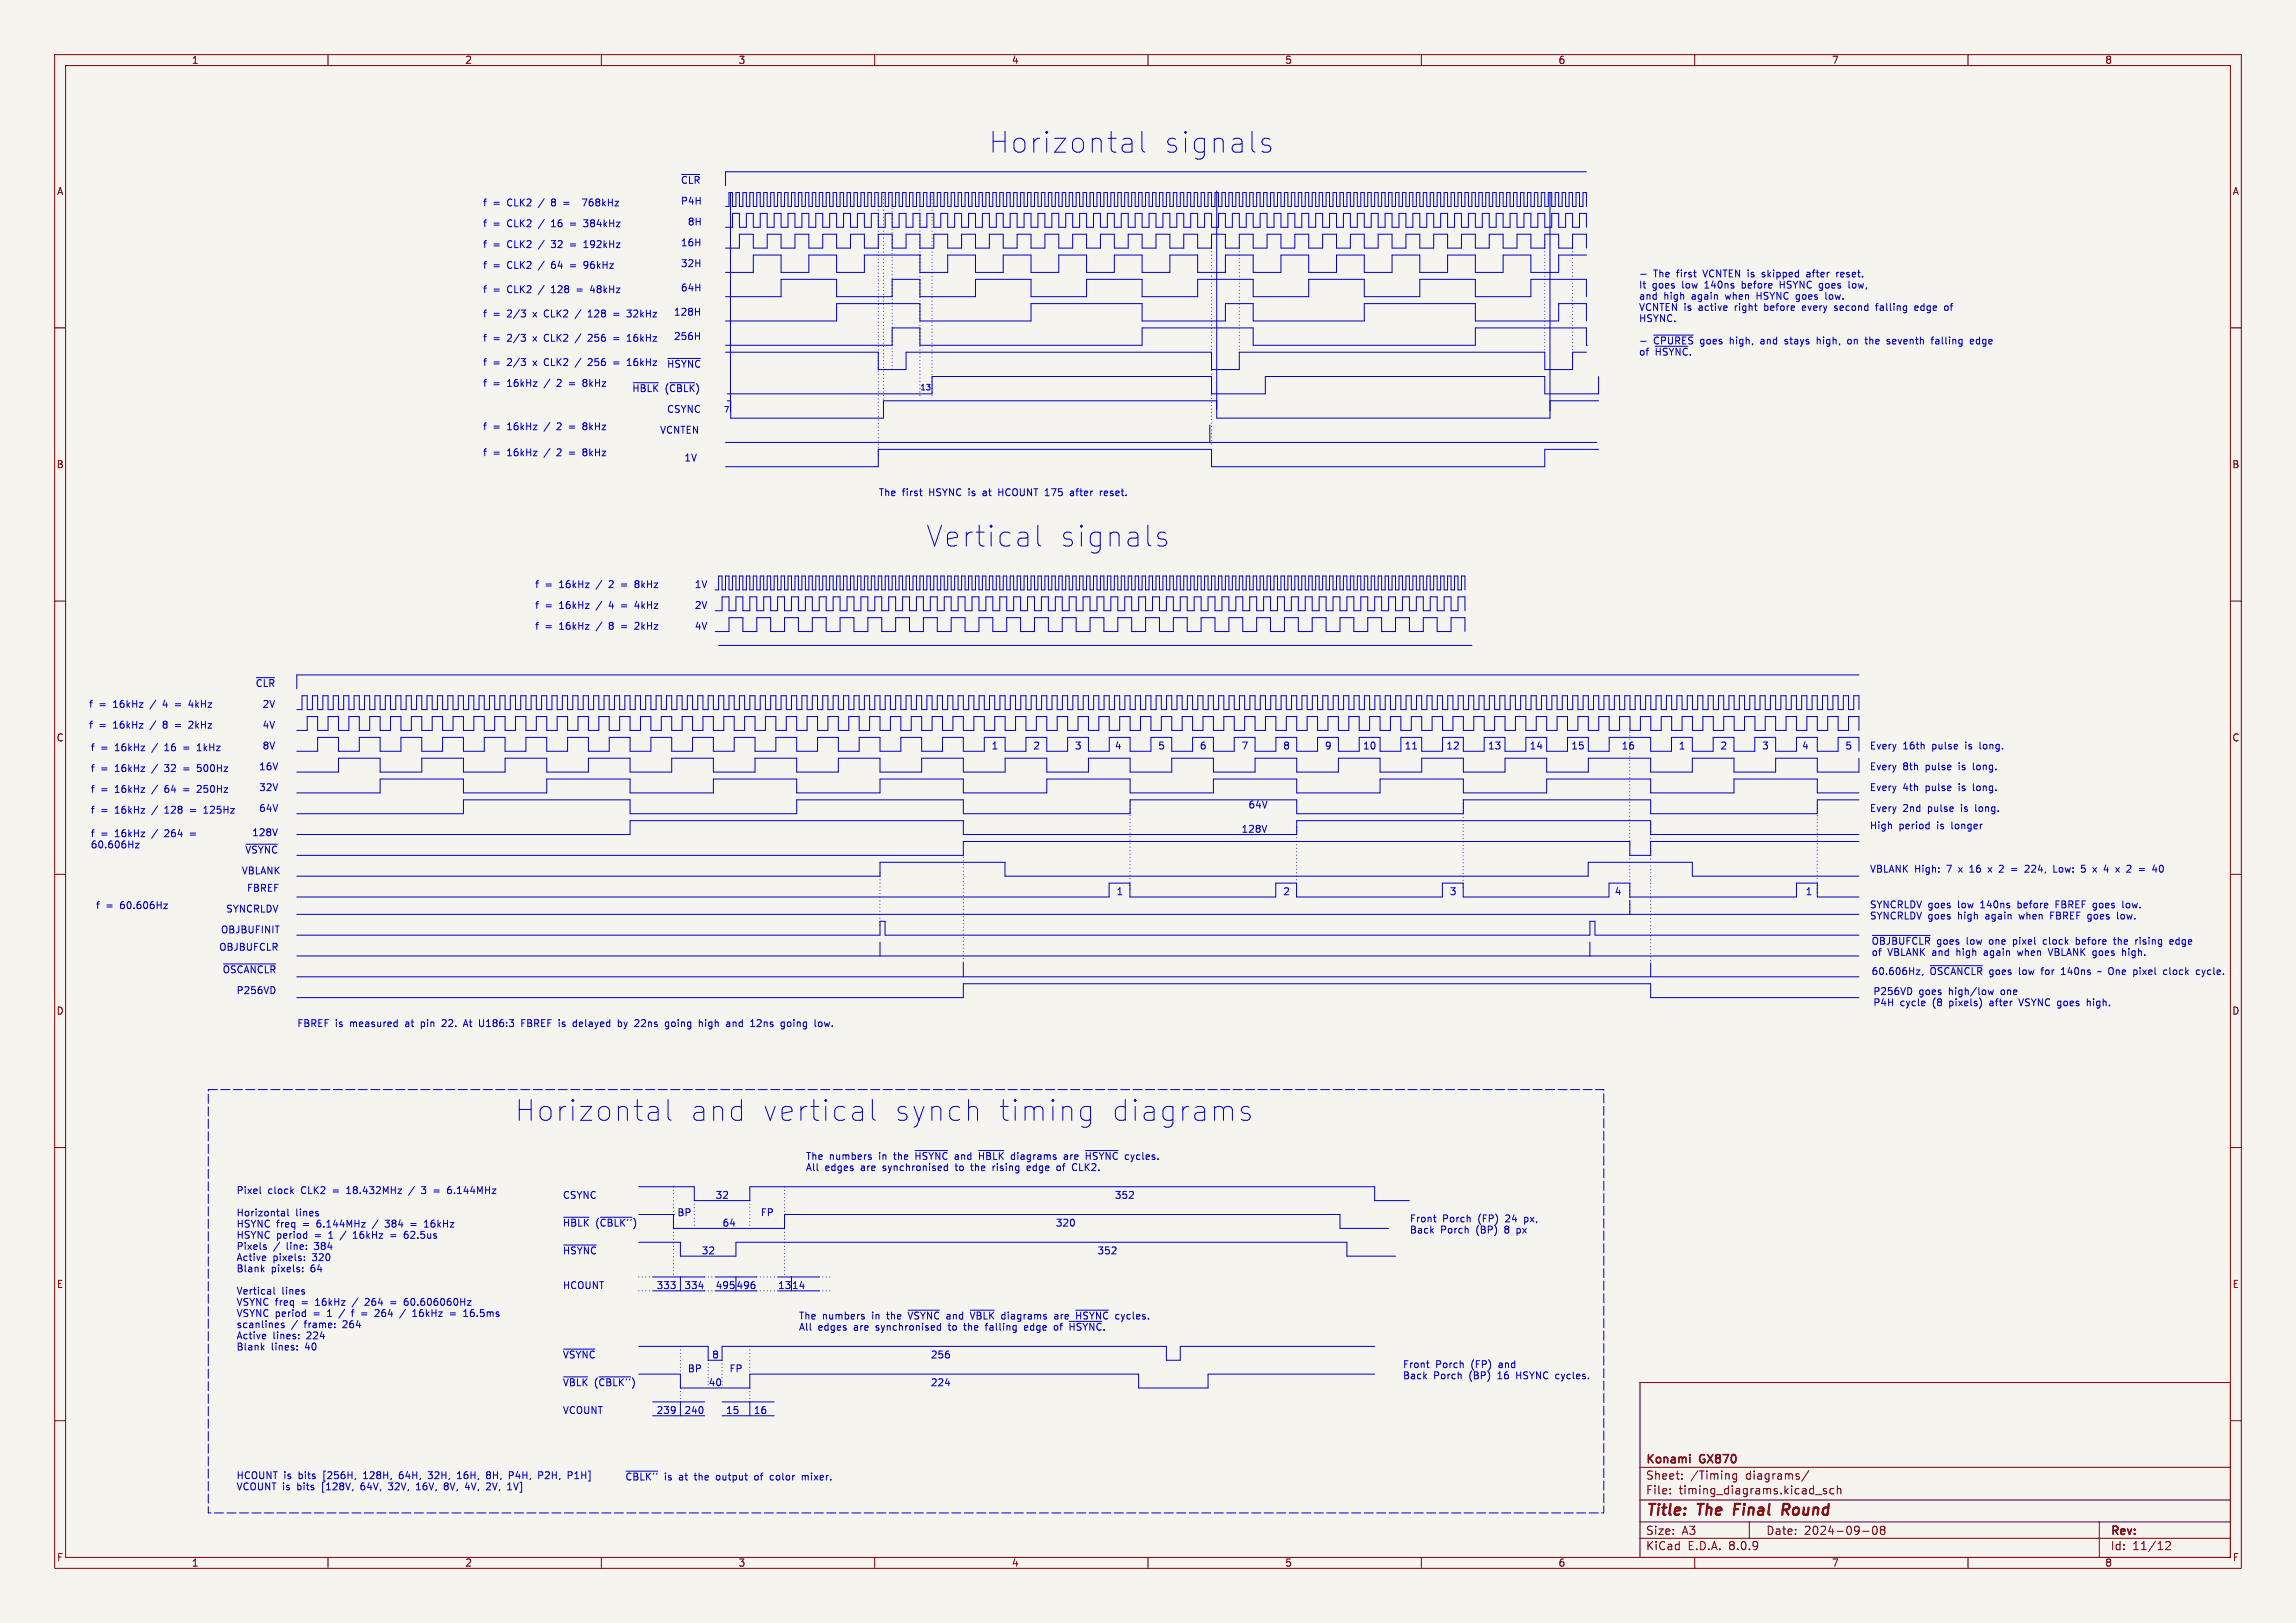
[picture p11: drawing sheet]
<svg xmlns="http://www.w3.org/2000/svg" width="420mm" height="297mm" viewBox="0 0 420 297" stroke-linecap="round" stroke-linejoin="round" font-family="sans-serif">
<defs><g id="words">
<g font-size="5.3" fill="#0000c2">
<text x="180.7" y="28.3">Horizontal</text>
<text x="212.5" y="28.3">signals</text>
<text x="169.2" y="100.4">Vertical</text>
<text x="193.4" y="100.4">signals</text>
<text x="94" y="205.5">Horizontal</text>
<text x="125.8" y="205.5">and</text>
<text x="138.7" y="205.5">vertical</text>
<text x="162.6" y="205.5">synch</text>
<text x="181.3" y="205.5">timing</text>
<text x="201.7" y="205.5">diagrams</text>
</g>
<g font-size="2.8" fill="#840000">
<text x="301" y="277.9">Title:</text>
<text x="310.6" y="277.9">The</text>
<text x="318" y="277.9">Final</text>
<text x="327.7" y="277.9">Round</text>
</g>
<g font-size="2.1" fill="#840000">
<text x="301" y="268.2">Konami</text>
<text x="311" y="268.2">GX870</text>
<text x="301" y="273.7">File:</text>
<text x="301" y="271">Sheet:</text>
<text x="307.1" y="273.7">timing_diagrams.kicad_sch</text>
<text x="309.2" y="271">/Timing</text>
<text x="319.4" y="271">diagrams/</text>
<text x="301" y="281.1">Size:</text>
<text x="307.6" y="281.1">A3</text>
<text x="323" y="281.1">Date:</text>
<text x="330" y="281.1">2024-09-08</text>
<text x="386" y="281.3">Rev:</text>
<text x="301" y="283.9">KiCad</text>
<text x="308.7" y="283.9">E.D.A.</text>
<text x="316.3" y="283.9">8.0.9</text>
<text x="386" y="283.9">Id:</text>
<text x="390.1" y="283.9">11/12</text>
</g>
<g font-size="1.8" fill="#840000">
<text x="35" y="11.9">1</text>
<text x="85" y="11.9">2</text>
<text x="135" y="11.9">3</text>
<text x="185" y="11.9">4</text>
<text x="235" y="11.9">5</text>
<text x="285" y="11.9">6</text>
<text x="335" y="11.9">7</text>
<text x="385" y="11.9">8</text>
<text x="10.3" y="35.9">A</text>
<text x="408.3" y="35.9">A</text>
<text x="10.3" y="85.9">B</text>
<text x="408.2" y="85.9">B</text>
<text x="10.3" y="135.9">C</text>
<text x="408.2" y="135.9">C</text>
<text x="10.3" y="185.9">D</text>
<text x="408.2" y="185.9">D</text>
<text x="10.3" y="235.9">E</text>
<text x="408.3" y="235.9">E</text>
<text x="10.3" y="285.9">F</text>
<text x="35" y="286.9">1</text>
<text x="85" y="286.9">2</text>
<text x="135" y="286.9">3</text>
<text x="185" y="286.9">4</text>
<text x="235" y="286.9">5</text>
<text x="285" y="286.9">6</text>
<text x="335" y="286.9">7</text>
<text x="385" y="286.9">8</text>
<text x="408.3" y="285.9">F</text>
</g>
<g font-size="1.8" fill="#0000c2">
<text x="124.5" y="33.7">~{CLR}</text>
<text x="88.3" y="37.9">f</text>
<text x="88.3" y="41.7">f</text>
<text x="90.2" y="37.9">=</text>
<text x="90.2" y="41.7">=</text>
<text x="92.9" y="37.9">CLK2</text>
<text x="92.9" y="41.7">CLK2</text>
<text x="98.9" y="37.9">/</text>
<text x="98.9" y="41.7">/</text>
<text x="101.4" y="37.9">8</text>
<text x="101.4" y="41.7">16</text>
<text x="107.6" y="37.9">768kHz</text>
<text x="107.7" y="41.7">384kHz</text>
<text x="124.5" y="37.5">P4H</text>
<text x="125.7" y="41.3">8H</text>
<text x="88.3" y="45.5">f</text>
<text x="90.2" y="45.5">=</text>
<text x="92.9" y="45.5">CLK2</text>
<text x="98.9" y="45.5">/</text>
<text x="101.4" y="45.5">32</text>
<text x="107.7" y="45.5">192kHz</text>
<text x="124.5" y="45.2">16H</text>
<text x="88.3" y="53.7">f</text>
<text x="88.3" y="49.3">f</text>
<text x="90.2" y="53.7">=</text>
<text x="90.2" y="49.3">=</text>
<text x="92.9" y="53.7">CLK2</text>
<text x="92.9" y="49.3">CLK2</text>
<text x="98.9" y="53.7">/</text>
<text x="98.9" y="49.3">/</text>
<text x="101.4" y="53.7">128</text>
<text x="101.4" y="49.3">64</text>
<text x="107.7" y="49.3">96kHz</text>
<text x="108.9" y="53.7">48kHz</text>
<text x="124.5" y="53.4">64H</text>
<text x="124.5" y="49">32H</text>
<text x="299.7" y="52.9">It</text>
<text x="302.2" y="52.9">goes</text>
<text x="302.5" y="50.8">The</text>
<text x="306.8" y="50.8">first</text>
<text x="307.8" y="52.9">low</text>
<text x="311.9" y="50.8">VCNTEN is</text>
<text x="312.1" y="52.9">140ns</text>
<text x="319.1" y="52.9">before</text>
<text x="323" y="50.8">skipped</text>
<text x="326.3" y="52.9">HSYNC goes</text>
<text x="331.4" y="50.8">after</text>
<text x="337" y="50.8">reset.</text>
<text x="339.2" y="52.9">low,</text>
<text x="88.3" y="58.2">f</text>
<text x="90.2" y="58.2">=</text>
<text x="92.9" y="58.2">2/3</text>
<text x="97.8" y="58.2">x</text>
<text x="100" y="58.2">CLK2</text>
<text x="108.5" y="58.2">128</text>
<text x="113.3" y="58.2">=</text>
<text x="116" y="58.2">32kHz</text>
<text x="123.2" y="57.9">128H</text>
<text x="299.7" y="54.9">and</text>
<text x="299.7" y="57">VCNTEN is</text>
<text x="299.7" y="59">HSYNC.</text>
<text x="304.3" y="54.9">high</text>
<text x="309.6" y="54.9">again</text>
<text x="310.8" y="57">active</text>
<text x="315.9" y="54.9">when</text>
<text x="317.6" y="57">right</text>
<text x="321.8" y="54.9">HSYNC goes</text>
<text x="323.2" y="57">before</text>
<text x="330.4" y="57">every</text>
<text x="334.8" y="54.9">low.</text>
<text x="336.4" y="57">second</text>
<text x="344.3" y="57">falling</text>
<text x="351.5" y="57">edge</text>
<text x="357.2" y="57">of</text>
<text x="88.3" y="62.6">f</text>
<text x="90.2" y="62.6">=</text>
<text x="92.9" y="62.6">2/3</text>
<text x="97.8" y="62.6">x</text>
<text x="100" y="62.6">CLK2</text>
<text x="108.5" y="62.6">256</text>
<text x="113.3" y="62.6">=</text>
<text x="116" y="62.6">16kHz</text>
<text x="123.2" y="62.3">256H</text>
<text x="299.7" y="65.2">of</text>
<text x="302.5" y="63.1">~{CPURES}</text>
<text x="302.8" y="65.2">~{HSYNC}.</text>
<text x="311.1" y="63.1">goes</text>
<text x="316.7" y="63.1">high,</text>
<text x="322.5" y="63.1">and</text>
<text x="327.2" y="63.1">stays</text>
<text x="333.2" y="63.1">high,</text>
<text x="339.1" y="63.1">on</text>
<text x="342.5" y="63.1">the</text>
<text x="346.7" y="63.1">seventh</text>
<text x="355" y="63.1">falling</text>
<text x="362.3" y="63.1">edge</text>
<text x="88.3" y="70.9">f</text>
<text x="88.3" y="67.1">f</text>
<text x="90.2" y="70.9">=</text>
<text x="90.2" y="67.1">=</text>
<text x="92.9" y="70.9">16kHz</text>
<text x="92.9" y="67.1">2/3</text>
<text x="97.8" y="67.1">x</text>
<text x="99.9" y="70.9">/</text>
<text x="100" y="67.1">CLK2</text>
<text x="102.4" y="70.9">2</text>
<text x="107.5" y="70.9">8kHz</text>
<text x="108.5" y="67.1">256</text>
<text x="113.3" y="67.1">=</text>
<text x="115.6" y="71.8">~{HBLK}(~{CBLK})</text>
<text x="116" y="67.1">16kHz ~{HSYNC}</text>
<text x="121.9" y="75.6">CSYNC</text>
<text x="88.3" y="78.8">f</text>
<text x="88.3" y="83.6">f</text>
<text x="90.2" y="78.8">=</text>
<text x="90.2" y="83.6">=</text>
<text x="92.9" y="78.8">16kHz</text>
<text x="92.9" y="83.6">16kHz</text>
<text x="99.9" y="78.8">/</text>
<text x="99.9" y="83.6">/</text>
<text x="102.4" y="78.8">2</text>
<text x="102.4" y="83.6">2</text>
<text x="107.5" y="78.8">8kHz</text>
<text x="107.5" y="83.6">8kHz</text>
<text x="120.6" y="79.4">VCNTEN</text>
<text x="125.1" y="84.5">1V</text>
<text x="160.7" y="90.9">The</text>
<text x="165" y="90.9">first</text>
<text x="170.1" y="90.9">HSYNC is</text>
<text x="180.3" y="90.9">at</text>
<text x="183.3" y="90.9">HCOUNT 175</text>
<text x="196.9" y="90.9">after</text>
<text x="202.5" y="90.9">reset.</text>
<text x="97.8" y="107.7">f</text>
<text x="99.7" y="107.7">=</text>
<text x="102.4" y="107.7">16kHz</text>
<text x="109.4" y="107.7">/</text>
<text x="111.9" y="107.7">2</text>
<text x="117" y="107.7">8kHz</text>
<text x="127" y="107.7">1V</text>
<text x="97.8" y="111.5">f</text>
<text x="99.7" y="111.5">=</text>
<text x="102.4" y="111.5">16kHz</text>
<text x="109.4" y="111.5">/</text>
<text x="111.9" y="111.5">4</text>
<text x="117" y="111.5">4kHz</text>
<text x="127" y="111.5">2V</text>
<text x="97.8" y="115.3">f</text>
<text x="99.7" y="115.3">=</text>
<text x="102.4" y="115.3">16kHz</text>
<text x="109.4" y="115.3">/</text>
<text x="111.9" y="115.3">8</text>
<text x="117" y="115.3">2kHz</text>
<text x="127" y="115.3">4V</text>
<text x="46.7" y="125.8">~{CLR}</text>
<text x="16.2" y="129.6">f</text>
<text x="18.1" y="129.6">=</text>
<text x="20.8" y="129.6">16kHz</text>
<text x="27.8" y="129.6">/</text>
<text x="30.3" y="129.6">4</text>
<text x="35.4" y="129.6">4kHz</text>
<text x="47.9" y="129.6">2V</text>
<text x="16.2" y="133.4">f</text>
<text x="16.5" y="137.5">f</text>
<text x="18.1" y="133.4">=</text>
<text x="18.4" y="137.5">=</text>
<text x="20.8" y="133.4">16kHz</text>
<text x="21.1" y="137.5">16kHz</text>
<text x="27.8" y="133.4">/</text>
<text x="28.1" y="137.5">/</text>
<text x="30.3" y="133.4">8</text>
<text x="30.6" y="137.5">16</text>
<text x="35.4" y="133.4">2kHz</text>
<text x="37" y="137.5">1kHz</text>
<text x="47.9" y="133.4">4V</text>
<text x="47.9" y="137.2">8V</text>
<text x="181.3" y="137.2">1</text>
<text x="188.9" y="137.2">2</text>
<text x="196.5" y="137.2">3</text>
<text x="203.8" y="137.2">4</text>
<text x="211.8" y="137.2">5</text>
<text x="219.4" y="137.2">6</text>
<text x="227" y="137.2">7</text>
<text x="234.6" y="137.2">8</text>
<text x="242.3" y="137.2">9</text>
<text x="249.2" y="137.2">10</text>
<text x="256.9" y="137.2">11</text>
<text x="264.5" y="137.2">12</text>
<text x="272.1" y="137.2">13</text>
<text x="279.7" y="137.2">14</text>
<text x="287.3" y="137.2">15</text>
<text x="296.5" y="137.2">16</text>
<text x="307" y="137.2">1</text>
<text x="314.6" y="137.2">2</text>
<text x="322.2" y="137.2">3</text>
<text x="329.5" y="137.2">4</text>
<text x="337.5" y="137.2">5</text>
<text x="341.9" y="137.2">Every</text>
<text x="348.1" y="137.2">16th</text>
<text x="353.5" y="137.2">pulse</text>
<text x="359.8" y="137.2">is</text>
<text x="362.6" y="137.2">long.</text>
<text x="16.5" y="141.4">f</text>
<text x="18.4" y="141.4">=</text>
<text x="21.1" y="141.4">16kHz</text>
<text x="28.1" y="141.4">/</text>
<text x="30.6" y="141.4">32</text>
<text x="37" y="141.4">500Hz</text>
<text x="47.3" y="141">16V</text>
<text x="341.9" y="141">Every</text>
<text x="348.1" y="141">8th</text>
<text x="352.3" y="141">pulse</text>
<text x="358.6" y="141">is</text>
<text x="361.4" y="141">long.</text>
<text x="16.5" y="145.2">f</text>
<text x="16.5" y="149">f</text>
<text x="18.4" y="145.2">=</text>
<text x="18.4" y="149">=</text>
<text x="21.1" y="145.2">16kHz</text>
<text x="21.1" y="149">16kHz</text>
<text x="28.1" y="145.2">/</text>
<text x="28.1" y="149">/</text>
<text x="30.6" y="145.2">64</text>
<text x="30.6" y="149">128</text>
<text x="37" y="145.2">250Hz</text>
<text x="38.2" y="149">125Hz</text>
<text x="47.3" y="148.7">64V</text>
<text x="47.3" y="144.8">32V</text>
<text x="228.3" y="148">64V</text>
<text x="341.9" y="144.8">Every</text>
<text x="341.9" y="148.7">Every</text>
<text x="348.1" y="144.8">4th</text>
<text x="348.1" y="148.7">2nd</text>
<text x="352.3" y="144.8">pulse</text>
<text x="352.8" y="148.7">pulse</text>
<text x="358.6" y="144.8">is</text>
<text x="359" y="148.7">is</text>
<text x="361.4" y="144.8">long.</text>
<text x="361.8" y="148.7">long.</text>
<text x="16.5" y="153.3">f</text>
<text x="16.5" y="155.3">60.606Hz</text>
<text x="18.4" y="153.3">=</text>
<text x="21.1" y="153.3">16kHz</text>
<text x="28.1" y="153.3">/</text>
<text x="30.6" y="153.3">264</text>
<text x="46" y="153.1">128V</text>
<text x="227" y="152.5">128V</text>
<text x="341.9" y="151.8">High</text>
<text x="347.4" y="151.8">period</text>
<text x="354.4" y="151.8">is</text>
<text x="357.3" y="151.8">longer</text>
<text x="44.1" y="160.1">VBLANK</text>
<text x="44.8" y="156.3">~{VSYNC}</text>
<text x="342" y="159.8">VBLANK</text>
<text x="350.2" y="159.8">High:</text>
<text x="356.2" y="159.8">7</text>
<text x="358.6" y="159.8">x</text>
<text x="360.8" y="159.8">16</text>
<text x="364.4" y="159.8">x</text>
<text x="366.6" y="159.8">2</text>
<text x="371.7" y="159.8">224,</text>
<text x="377.1" y="159.8">Low:</text>
<text x="382.4" y="159.8">5</text>
<text x="384.8" y="159.8">x</text>
<text x="387" y="159.8">4</text>
<text x="389.4" y="159.8">x</text>
<text x="391.6" y="159.8">2</text>
<text x="393.9" y="159.8">=</text>
<text x="17.5" y="166.4">f</text>
<text x="19.4" y="166.4">=</text>
<text x="22.1" y="166.4">60.606Hz</text>
<text x="41.3" y="167.1">SYNCRLDV</text>
<text x="45.1" y="163.3">FBREF</text>
<text x="204.2" y="163.9">1</text>
<text x="234.6" y="163.9">2</text>
<text x="265.1" y="163.9">3</text>
<text x="295.3" y="163.9">4</text>
<text x="330.2" y="163.9">1</text>
<text x="341.9" y="166.3">SYNCRLDV goes</text>
<text x="358.3" y="166.3">low</text>
<text x="362.6" y="166.3">140ns</text>
<text x="369.6" y="166.3">before</text>
<text x="376.7" y="166.3">FBREF</text>
<text x="383.7" y="166.3">goes</text>
<text x="389.3" y="166.3">low.</text>
<text x="40.3" y="170.9">OBJBUFINIT</text>
<text x="341.9" y="168.3">SYNCRLDV goes</text>
<text x="342.3" y="173">~{OBJBUFCLR}goes</text>
<text x="358.3" y="168.3">high</text>
<text x="359.8" y="173">low</text>
<text x="363.5" y="168.3">again</text>
<text x="364.2" y="173">one</text>
<text x="368.7" y="173">pixel</text>
<text x="369.9" y="168.3">when</text>
<text x="374.4" y="173">clock</text>
<text x="375.7" y="168.3">FBREF</text>
<text x="380.6" y="173">before</text>
<text x="382.8" y="168.3">goes</text>
<text x="387.8" y="173">the</text>
<text x="388.4" y="168.3">low.</text>
<text x="391.9" y="173">rising</text>
<text x="398.4" y="173">edge</text>
<text x="40" y="174.1">OBJBUFCLR</text>
<text x="40.6" y="178.2">~{OSCANCLR}</text>
<text x="342.3" y="175">of</text>
<text x="342.3" y="178.5">60.606Hz,</text>
<text x="345.3" y="175">VBLANK</text>
<text x="353.1" y="178.5">~{OSCANCLR}</text>
<text x="353.6" y="175">and</text>
<text x="358.2" y="175">high</text>
<text x="363.4" y="175">again</text>
<text x="364" y="178.5">goes</text>
<text x="369.6" y="178.5">low</text>
<text x="369.8" y="175">when</text>
<text x="373.9" y="178.5">for</text>
<text x="375.7" y="175">VBLANK</text>
<text x="377.8" y="178.5">140ns</text>
<text x="383.9" y="175">goes</text>
<text x="384.7" y="178.5">~ One</text>
<text x="389.5" y="175">high.</text>
<text x="391.5" y="178.5">pixel</text>
<text x="397.3" y="178.5">clock</text>
<text x="403.4" y="178.5">cycle.</text>
<text x="43.2" y="182">P256VD</text>
<text x="342.6" y="182.2">P256VD</text>
<text x="342.6" y="184.2">P4H</text>
<text x="347.6" y="184.2">cycle</text>
<text x="351" y="182.2">goes</text>
<text x="353.6" y="184.2">(8</text>
<text x="356.6" y="182.2">high/low</text>
<text x="356.9" y="184.2">pixels)</text>
<text x="364.4" y="184.2">after</text>
<text x="366.3" y="182.2">one</text>
<text x="370.1" y="184.2">VSYNC goes</text>
<text x="382.8" y="184.2">high.</text>
<text x="54.3" y="188">FBREF</text>
<text x="61.3" y="188">is</text>
<text x="64.1" y="188">measured</text>
<text x="74.4" y="188">at</text>
<text x="77.5" y="188">pin</text>
<text x="81.6" y="188">22.</text>
<text x="85.7" y="188">At</text>
<text x="88.7" y="188">U186:3</text>
<text x="96.7" y="188">FBREF</text>
<text x="103.7" y="188">is</text>
<text x="106.5" y="188">delayed</text>
<text x="114.9" y="188">by</text>
<text x="118.2" y="188">22ns</text>
<text x="124" y="188">going</text>
<text x="130.4" y="188">high</text>
<text x="135.6" y="188">and</text>
<text x="140.2" y="188">12ns</text>
<text x="146" y="188">going</text>
<text x="152.4" y="188">low.</text>
<text x="147.3" y="212.3">The</text>
<text x="147.3" y="214.4">All</text>
<text x="150.9" y="214.4">edges</text>
<text x="151.7" y="212.3">numbers</text>
<text x="157.6" y="214.4">are</text>
<text x="160.9" y="212.3">in</text>
<text x="161.8" y="214.4">synchronised</text>
<text x="163.8" y="212.3">the</text>
<text x="168" y="212.3">~{HSYNC}</text>
<text x="175.3" y="214.4">to</text>
<text x="175.4" y="212.3">and</text>
<text x="178.3" y="214.4">the</text>
<text x="180" y="212.3">~{HBLK}diagrams</text>
<text x="182.5" y="214.4">rising</text>
<text x="189" y="214.4">edge</text>
<text x="194.6" y="214.4">of</text>
<text x="195.9" y="212.3">are</text>
<text x="197.7" y="214.4">CLK2.</text>
<text x="200.1" y="212.3">~{HSYNC}</text>
<text x="207.5" y="212.3">cycles.</text>
<text x="43.2" y="218.7">Pixel</text>
<text x="49" y="218.7">clock</text>
<text x="55.2" y="218.7">CLK2</text>
<text x="61.1" y="218.7">=</text>
<text x="63.9" y="218.7">18.432MHz</text>
<text x="78" y="218.7">3</text>
<text x="80.4" y="218.7">=</text>
<text x="83.1" y="218.7">6.144MHz</text>
<text x="102.9" y="219.5">CSYNC</text>
<text x="130.8" y="219.5">32</text>
<text x="203.8" y="219.5">352</text>
<text x="43.2" y="222.8">Horizontal</text>
<text x="43.2" y="224.8">HSYNC freq</text>
<text x="43.2" y="226.9">HSYNC period</text>
<text x="54.1" y="222.8">lines</text>
<text x="55.5" y="224.8">=</text>
<text x="57.7" y="226.9">=</text>
<text x="58.2" y="224.8">6.144MHz</text>
<text x="60.4" y="226.9">1</text>
<text x="62.8" y="226.9">/</text>
<text x="65.3" y="226.9">16kHz</text>
<text x="68.7" y="224.8">/</text>
<text x="71.2" y="224.8">384</text>
<text x="75" y="226.9">62.5us</text>
<text x="78.7" y="224.8">16kHz</text>
<text x="102.9" y="224.5">~{HBLK}(~{CBLK''})</text>
<text x="123.8" y="222.6">BP</text>
<text x="132.1" y="224.5">64</text>
<text x="139.1" y="222.6">FP</text>
<text x="193" y="224.5">320</text>
<text x="257.8" y="223.8">Front</text>
<text x="257.8" y="225.8">Back</text>
<text x="263.5" y="225.8">Porch</text>
<text x="263.9" y="223.8">Porch</text>
<text x="270.1" y="225.8">(BP)</text>
<text x="270.5" y="223.8">(FP)</text>
<text x="275.5" y="225.8">8</text>
<text x="275.7" y="223.8">24</text>
<text x="277.9" y="225.8">px</text>
<text x="279.3" y="223.8">px,</text>
<text x="43.2" y="228.9">Pixels</text>
<text x="43.2" y="231">Active</text>
<text x="43.2" y="233">Blank</text>
<text x="49.6" y="233">pixels:</text>
<text x="49.9" y="231">pixels:</text>
<text x="50" y="228.9">/</text>
<text x="52.5" y="228.9">line:</text>
<text x="57" y="233">64</text>
<text x="57.3" y="231">320</text>
<text x="57.8" y="228.9">384</text>
<text x="102.9" y="229.6">~{HSYNC}</text>
<text x="128.3" y="229.6">32</text>
<text x="200.7" y="229.6">352</text>
<text x="43.2" y="237.1">Vertical</text>
<text x="43.2" y="239.2">VSYNC freq</text>
<text x="51.5" y="237.1">lines</text>
<text x="55.3" y="239.2">=</text>
<text x="58" y="239.2">16kHz</text>
<text x="65" y="239.2">/</text>
<text x="67.5" y="239.2">264</text>
<text x="75" y="239.2">60.606060Hz</text>
<text x="102.9" y="236">HCOUNT</text>
<text x="120" y="236">333</text>
<text x="125.1" y="236">334</text>
<text x="130.8" y="236">495</text>
<text x="134.6" y="236">496</text>
<text x="142.2" y="236">13</text>
<text x="144.8" y="236">14</text>
<text x="43.2" y="241.2">VSYNC period</text>
<text x="43.2" y="243.2">scanlines</text>
<text x="43.2" y="245.3">Active</text>
<text x="49.9" y="245.3">lines:</text>
<text x="53.3" y="243.2">/</text>
<text x="55.8" y="243.2">frame:</text>
<text x="56.2" y="245.3">224</text>
<text x="57.4" y="241.2">=</text>
<text x="60.2" y="241.2">1</text>
<text x="62.6" y="241.2">/</text>
<text x="63" y="243.2">264</text>
<text x="65.1" y="241.2">f</text>
<text x="69.7" y="241.2">264</text>
<text x="77" y="241.2">16kHz</text>
<text x="84" y="241.2">=</text>
<text x="86.7" y="241.2">16.5ms</text>
<text x="146" y="241.5">The</text>
<text x="146" y="243.6">All</text>
<text x="149.6" y="243.6">edges</text>
<text x="150.4" y="241.5">numbers</text>
<text x="156.3" y="243.6">are</text>
<text x="159.6" y="241.5">in</text>
<text x="160.5" y="243.6">synchronised</text>
<text x="162.6" y="241.5">the</text>
<text x="166.7" y="241.5">~{VSYNC}</text>
<text x="173.9" y="241.5">and</text>
<text x="174" y="243.6">to</text>
<text x="177.1" y="243.6">the</text>
<text x="178.5" y="241.5">~{VBLK}</text>
<text x="181.2" y="243.6">falling</text>
<text x="184.3" y="241.5">diagrams</text>
<text x="188.5" y="243.6">edge</text>
<text x="194.1" y="243.6">of</text>
<text x="194.2" y="241.5">are</text>
<text x="197.2" y="243.6">~{HSYNC}.</text>
<text x="198.4" y="241.5">~{HSYNC}</text>
<text x="205.8" y="241.5">cycles.</text>
<text x="43.2" y="247.3">Blank</text>
<text x="49.6" y="247.3">lines:</text>
<text x="55.9" y="247.3">40</text>
<text x="102.9" y="248.7">~{VSYNC}</text>
<text x="125.7" y="251.2">BP</text>
<text x="130.2" y="248.7">8</text>
<text x="133.3" y="251.2">FP</text>
<text x="170.2" y="248.7">256</text>
<text x="256.5" y="250.4">Front</text>
<text x="262.6" y="250.4">Porch</text>
<text x="269.2" y="250.4">(FP)</text>
<text x="274.4" y="250.4">and</text>
<text x="102.9" y="253.7">~{VBLK}</text>
<text x="108.7" y="253.7">(~{CBLK''})</text>
<text x="129.5" y="253.7">40</text>
<text x="170.2" y="253.7">224</text>
<text x="256.5" y="252.5">Back</text>
<text x="262.2" y="252.5">Porch</text>
<text x="268.9" y="252.5">(BP)</text>
<text x="274.3" y="252.5">16</text>
<text x="277.9" y="252.5">HSYNC cycles.</text>
<text x="102.9" y="258.8">VCOUNT</text>
<text x="120" y="258.8">239</text>
<text x="125.1" y="258.8">240</text>
<text x="132.7" y="258.8">15</text>
<text x="137.8" y="258.8">16</text>
<text x="43.2" y="270.8">HCOUNT is</text>
<text x="43.2" y="272.8">VCOUNT is</text>
<text x="54.5" y="272.8">bits</text>
<text x="54.7" y="270.8">bits</text>
<text x="59.2" y="272.8">[128V,</text>
<text x="59.4" y="270.8">[256H,</text>
<text x="66.5" y="272.8">64V,</text>
<text x="67" y="270.8">128H,</text>
<text x="71.8" y="272.8">32V,</text>
<text x="73.7" y="270.8">64H,</text>
<text x="77.1" y="272.8">16V,</text>
<text x="79.2" y="270.8">32H,</text>
<text x="82.3" y="272.8">8V,</text>
<text x="84.8" y="270.8">16H,</text>
<text x="86.4" y="272.8">4V,</text>
<text x="90.3" y="270.8">8H,</text>
<text x="90.5" y="272.8">2V,</text>
<text x="94.6" y="272.8">1V]</text>
<text x="94.6" y="270.8">P4H,</text>
<text x="100.2" y="270.8">P2H,</text>
<text x="105.8" y="270.8">P1H]</text>
<text x="114.3" y="271.1">~{CBLK''}is</text>
<text x="124.3" y="271.1">at</text>
<text x="127.4" y="271.1">the</text>
<text x="131.5" y="271.1">output</text>
<text x="138.7" y="271.1">of</text>
<text x="141.8" y="271.1">color</text>
<text x="147.8" y="271.1">mixer.</text>
</g>
<g font-size="1.4" fill="#0000c2">
<text x="168.3" y="71.5">13</text>
<text x="132.3" y="75.5">7</text>
</g>
</g></defs>
<path d="M0 0h420v297h-420z" fill="#f5f4ef" stroke="#f5f4ef" stroke-width=".18"/>
<g fill="none" stroke="#840000" stroke-width=".18">
<path d="M10 10h400v277h-400zM12 12h396v273h-396zM60 10v2M110 10v2M160 10v2M210 10v2M260 10v2M310 10v2M360 10v2M10 60h2M408 60h2M10 110h2"/>
<path d="M408 110h2M10 160h2M408 160h2M10 210h2M408 210h2M300 253h108v32h-108zM10 260h2M300 278.5h108M300 274.5h108M300 268.5h108M305.5 273.2v.2M305.5 272.5v.1"/>
<path d="M307.7 270.5v.2M307.7 269.8v.1M317.7 269.7v1.2l-.3 .3-.4-.1M317.7 269.8l-.5-.1-.3 .3v.4l.2 .2h.6M320 278.5v3M330.9 269.1l-1.3 1.9M332.1 273.5h1.1M334.1 272.5l-.4-.1-.2 .2 .1 .2 .5 .2v.3h-.6M335.4 272.5l-.4-.1-.3 .3v.4l.2 .2h.5M336.1 272.5l.2-.1 .4 .1v.9M336.1 271.9v1.5M342.7 279.4l.2-.1a.8 .8 0 0 1 .5 .7 .8 .8 0 0 1-.5 .8l-.2-.2-.2-.4z"/>
<path d="M344.2 279.9l-.3-.3 .3-.3 .5 .1 .1 .2-.3 .3M344.2 279.9l-.3 .3 .1 .4 .2 .2 .5-.1 .1-.2-.1-.4-.2-.2M344.2 279.9h.3M384 278.5v6.5M408 260h2M60 285v2M110 285v2M160 285v2M210 285v2M260 285v2M300 281.5h108M310 285v2"/>
<path d="M340.7 280.2h1.2M360 285v2M396.2 282.2l.5-.1 .2 .1 .1 .3-.9 1.1h.9"/>
</g>
<path d="M317.4 275.2l-.3 2M326.6 276.3l.5 .9M327 275.2h-.7l-.3 2M327.1 276.2l-1 .1" fill="none" stroke="#840000" stroke-width=".4"/>
<g fill="none" stroke="#0000c2" stroke-width=".18">
<path d="M103.1 37h1M103.1 37.4h1M106.5 36.4h.9l-.6 1.3M124.7 31.9h3.3M132.7 37.8h.6v-2.6h.7v2.6h.6v-2.6h.7v2.6h.6v-2.6h.6v2.6h.7v-2.6h.6v2.6h.6v-2.6h.7v2.6h.6v-2.6h.6v2.6h.7v-2.6h.6v2.6h.6v-2.6h.7v2.6h.6v-2.6h.6v2.6h.7v-2.6h.6v2.6h.6v-2.6h.7v2.6h.6v-2.6h.7v2.6h.6v-2.6h.6v2.6h.7v-2.6h.6v2.6h.6v-2.6h.7v2.6h.6v-2.6h.6v2.6h.7v-2.6h.6v2.6h.6v-2.6h.7v2.6h.6v-2.6h.6v2.6h.7v-2.6h.6v2.6h.6v-2.6h.7v2.6h.6v-2.6h.7v2.6h.6v-2.6h.6v2.6h.7v-2.6h.6v2.6h.6v-2.6h.7v2.6h.6v-2.6h.6v2.6h.7v-2.6h.6v2.6h.6v-2.6h.7v2.6h.6v-2.6h.6v2.6h.7v-2.6h.6v2.6h.6v-2.6h.7v2.6h.6v-2.6h.7v2.6h.6v-2.6h.6v2.6h.7v-2.6h.6v2.6h.6v-2.6h.7v2.6h.6v-2.6h.6v2.6h.7v-2.6h.6v2.6h.6v-2.6h.7v2.6h.6v-2.6h.6v2.6h.7v-2.6h.6v2.6h.6v-2.6h.7v2.6h.6v-2.6h.7v2.6h.6v-2.6h.6v2.6h.7v-2.6h.6v2.6h.6v-2.6h.7v2.6h.6v-2.6h.6v2.6h.7v-2.6h.6v2.6h.6v-2.6h.7v2.6h.6v-2.6h.6v2.6h.7v-2.6h.6v2.6h.6v-2.6h.7v2.6h.6v-2.6h.7v2.6h.6v-2.6h.6v2.6h.7v-2.6h.6v2.6h.6v-2.6h.7v2.6h.6v-2.6h.6v2.6h.7v-2.6h.6v2.6h.6v-2.6h.7v2.6h.6v-2.6h.6v2.6h.7v-2.6h.6v2.6h.6v-2.6h.7v2.6h.6v-2.6h.7v2.6h.6v-2.6h.6v2.6h.7v-2.6h.6v2.6h.6v-2.6h.7v2.6h.6v-2.6h.6v2.6h.7v-2.6h.6v2.6h.6v-2.6h.7v2.6h.6v-2.6h.6v2.6h.7v-2.6h.6v2.6h.6v-2.6h.7v2.6h.6v-2.6h.7v2.6h.6v-2.6h.6v2.6h.7v-2.6h.6v2.6h.6v-2.6h.7v2.6h.6v-2.6h.6v2.6h.7v-2.6h.6v2.6h.6v-2.6h.7v2.6h.6v-2.6h.6v2.6h.7v-2.6h.6v2.6h.6v-2.6h.7v2.6h.6v-2.6h.7v2.6h.6v-2.6h.6v2.6h.7v-2.6h.6v2.6h.6v-2.6h.7v2.6h.6v-2.6h.6v2.6h.7v-2.6h.6v2.6h.6v-2.6h.7v2.6h.6v-2.6h.6v2.6h.7v-2.6h.6v2.6h.6v-2.6h.7v2.6h.6v-2.6h.7v2.6h.6v-2.6h.6v2.6h.7v-2.6h.6v2.6h.6v-2.6h.7v2.6h.6v-2.6h.6v2.6h.7v-2.6h.6v2.6h.6v-2.6h.7v2.6h.6v-2.6h.6v2.6h.7v-2.6h.6v2.6h.6v-2.6h.7v2.6h.6v-2.6h.7v2.6h.6v-2.6h.6v2.6h.7v-2.6h.6v2.6h.6v-2.6h.7v2.6h.6v-2.6h.6v2.6h.7v-2.6h.6v2.6h.6v-2.6h.7v2.6h.6v-2.6h.6v2.6h.7v-2.6h.6v2.6h.6v-2.6h.7v2.6h.6v-2.6h.7v2.6h.6v-2.6h.6v2.6h.7v-2.6h.6v2.6h.6v-2.6h.7v2.6h.6v-2.6h.6v2.6h.7v-2.6h.6v2.6h.6v-2.6h.7v2.6h.6v-2.6h.6v2.6h.7v-2.6h.6v2.6h.6v-2.6h.7v2.6h.6v-2.6h.7v2.6h.6v-2.6h.6v2.6h.7v-2.6h.6v2.6M133.6 35.2v40M205.8 25.3h.7l.4 .2 .2 .4v2M207.1 27.7l-.4 .2h-.9M207.1 26.2l-.4 .2h-.9M208.9 24v3.3l.2 .4 .3 .2M222.6 34.9v41.6h60.9v-41.3M232.3 25.5l-.4-.2h-.5l-.4 .2-.2 .4 .2 .5 1.3 .4 .2 .3-.2 .6-.4 .2h-.7l-.4-.2"/>
<path d="M290.2 31.4h-157.5v2.6M95.3 56.7h.8l-.4 .5M95.9 57.2l.2 .3v.3l-.2 .2M100.9 53.6h.7M100.9 41.5h.7M101 52.6l-.1 .1M101 40.5l-.1 .1M104.3 48.5h1M104.3 48.8h1M104.3 40.8h1M104.3 41.2h1M104.3 44.6h1"/>
<path d="M104.3 45h1M105.5 52.9h1M105.5 53.3h1M106.3 56.7l-1.1 1.6M106.7 41.4l.6 .1M106.7 40.2h.8l-.4 .5h.2M106.8 45.3h.7M106.8 44.4l.4-.4v1.3M106.9 49.1h.3M107.3 47.8h-.2l-.3 .3 .1 .4 .4 .1M107.6 58h.7M107.6 57.1l.4-.4v1.3"/>
<path d="M108.3 52.2l-.3 .9h.8M112.3 57.3h.9M112.3 57.7h.9M114.7 56.7h.8l-.5 .5 .3 .1 .2 .2M115.5 57.8l-.3 .2h-.3M127.2 57h.7M127.9 56.4v1.3M132.7 58.7h20.3v-3.1h15.3v3.1h20.3v-3.1h20.3v3.1h15.3v-3.1h5v3.1h20.4v-3.1h20.3v3.1h15.2v-3.1h5.1v3.1M132.7 41.6h1.3v-2.5h1.3v2.5h1.2v-2.5h1.3v2.5h1.3v-2.5h1.2v2.5h1.3v-2.5h1.3v2.5h1.2v-2.5h1.3v2.5h1.3v-2.5h1.3v2.5h1.2v-2.5h1.3v2.5h1.3v-2.5h1.2v2.5h1.3v-2.5h1.3v2.5h1.2v-2.5h1.3v2.5h1.3v-2.5h1.3v2.5h1.2v-2.5h1.3v2.5h1.3v-2.5h1.2v2.5h1.3v-2.5h1.3v2.5h1.2v-2.5h1.3v2.5h1.3v-2.5h1.3v2.5h1.2v-2.5h1.3v2.5h1.3v-2.5h1.2v2.5h1.3v-2.5h1.3v2.5h1.2v-2.5h1.3v2.5h1.3v-2.5h1.3v2.5h1.2v-2.5h1.3v2.5h1.3v-2.5h1.2v2.5h1.3v-2.5h1.3v2.5h1.2v-2.5h1.3v2.5h1.3v-2.5h1.3v2.5h1.2v-2.5h1.3v2.5h1.3v-2.5h1.2v2.5h1.3v-2.5h1.3v2.5h1.2v-2.5h1.3v2.5h1.3v-2.5h1.3v2.5h1.2v-2.5h1.3v2.5h1.3v-2.5h1.2v2.5h1.3v-2.5h1.3v2.5h1.2v-2.5h1.3v2.5h1.3v-2.5h1.3v2.5h1.2v-2.5h1.3v2.5h1.3v-2.5h1.2v2.5h1.3v-2.5h1.3v2.5h1.2v-2.5h1.3v2.5h1.3v-2.5h1.3v2.5h1.2v-2.5h1.3v2.5h1.3v-2.5h1.2v2.5h1.3v-2.5h1.3v2.5h1.2v-2.5h1.3v2.5h1.3v-2.5h1.3v2.5h1.2v-2.5h1.3v2.5h1.3v-2.5h1.2v2.5h1.3v-2.5h1.3v2.5h1.2v-2.5h1.3v2.5h1.3v-2.5h1.3v2.5h1.2v-2.5h1.3v2.5h1.3v-2.5h1.2v2.5h1.3v-2.5h1.3v2.5h1.2v-2.5h1.3v2.5h1.3v-2.5h1.3v2.5h1.2v-2.5h1.3v2.5h1.3v-2.5h1.2v2.5h1.3v-2.5h1.3v2.5h1.2v-2.5h1.3v2.5h1.3v-2.5h1.3v2.5h1.2v-2.5h1.3v2.5M132.7 45.4h2.6v-2.5h2.5v2.5h2.5v-2.5h2.6v2.5h2.5v-2.5h2.6v2.5h2.5v-2.5h2.5v2.5h2.6v-2.5h2.5v2.5h2.6v-2.5h2.5v2.5h2.5v-2.5h2.6v2.5h2.5v-2.5h2.6v2.5h2.5v-2.5h2.5v2.5h2.6v-2.5h2.5v2.5h2.6v-2.5h2.5v2.5h2.5v-2.5h2.6v2.5h2.5v-2.5h2.6v2.5h2.5v-2.5h2.5v2.5h2.6v-2.5h2.5v2.5h2.6v-2.5h2.5v2.5h2.5v-2.5h2.6v2.5h2.5v-2.5h2.6v2.5h2.5v-2.5h2.5v2.5h2.6v-2.5h2.5v2.5h2.6v-2.5h2.5v2.5h2.5v-2.5h2.6v2.5h2.5v-2.5h2.6v2.5h2.5v-2.5h2.5v2.5h2.6v-2.5h2.5v2.5h2.6v-2.5h2.5v2.5h2.5v-2.5h2.6v2.5h2.5v-2.5h2.6v2.5h2.5v-2.5h2.5v2.5h2.6v-2.5h2.5v2.5h2.6v-2.5h2.5v2.5M132.7 54.3h10.2v-3.2h10.1v3.2h10.2v-3.2h5.1v3.2h10.1v-3.2h10.2v3.2h10.2v-3.2h10.1v3.2h10.2v-3.2h10.1v3.2h10.2v-3.2h10.2v3.2h10.1v-3.2h10.2v3.2h10.1v-3.2h10.2v3.2M168.3 46.7h.1"/>
<path d="M168.3 46.7h-10.2v3.1h-5.1v-3.1h-5v3.1h-5.1v-3.1h-5.1v3.1h-5.1M168.3 46.7v3.1h5.1v-3.1h5v3.1h5.1v-3.1h5.1v3.1h5.1v-3.1h5.1v3.1h5v-3.1h5.1v3.1h5.1v-3.1h5.1v3.1h5.1v-3.1h5v3.1h5.1v-3.1h5.1v3.1h5.1v-3.1h5.1v3.1h5v-3.1h5.1v3.1h5.1v-3.1h5.1v3.1h5.1v-3.1h5v3.1h5.1v-3.1h5.1M300.1 50.2h1M309.8 49.8h.5M310.2 50.7h.1M322.3 50.6l.1 .1M322.5 49.8l-.2 .2 .2 .3M325.6 51.5v1.2M325.6 52.1h.8M329.9 56l-.2 .1v.5l.2 .2M330.3 56.3l-.6 .1M330.9 49.8l-.4 .1"/>
<path d="M331 50.2h-.3l-.2 .2v.2l.5 .1M334 53.5v1.1l.2 .2M335.6 56.8h.3M335.9 56l-.3 .1v.2l.3 .1M336 49.8v.9M336.3 49.8l-.3 .3M338.2 51.5v1l.2 .2M343.1 56h.4M343.5 55.5l-.3 .2v1.1M350.3 56.4l.6-.1-.1-.3h-.4l-.1 .1v.7h.5M355.9 56h.3l.2 .2-.1 .5-.4 .1M95.3 61.2h.8l-.4 .5"/>
<path d="M95.3 65.6h.8l-.4 .5M95.9 61.7l.2 .2v.3l-.2 .3M95.9 66.1l.2 .3v.3l-.2 .2M104.1 70h1M104.1 70.4h1M104.1 78h1M104.1 78.3h1M106.3 61.1l-1.1 1.7M106.3 65.6l-1.1 1.6M106.9 70l-.2 .1-.1 .4 .1 .1 .4 .1M106.9 77.9l-.2 .1-.1 .4 .1 .2h.4M106.9 70h.2"/>
<path d="M106.9 77.9h.2M107.1 69.4h-.2l-.3 .3 .3 .3M107.1 77.4h-.2l-.3 .2 .3 .3M108.1 65.6l-.5 .1M108.1 61.2l-.5 .1M108.3 61.7l-.8 .8h.8M108.3 66.2l-.8 .7h.8M112.3 61.8h.9M112.3 62.1h.9M112.3 66.2h.9M112.3 66.6h.9M114.7 62.5h.8"/>
<path d="M114.7 66.9h.8M114.9 61.5l.2-.3v1.3M114.9 65.9l.2-.3v1.3M115.8 70h4.6M122.1 65.6h6M122.5 70h4.6M127.2 61.5h.7M127.9 60.9v1.2M132.7 63.2h30.5v-3.2h5.1v3.2h40.6v-3.2h20.3v3.2h40.7v-3.2h20.3v3.2M132.7 64.5h28v3.1h5v-3.1h55.9v3.1h5.1v-3.1h55.9v3.1h5.1v-3.1h2.5M133.6 73.3h-.6M133.7 73.3v3.2"/>
<path d="M221.3 77.8v3.2M222.6 73.3h-61v3.2h-28M283.5 73.3h8.9M290.2 63.2h.1M292.4 68.9v3.2h-9.8v-3.2h-51.1v3.2h-9.9v-3.2h-51.1v3.2h-37.5M300.1 62.5h1M302.5 61.3h7.2M302.8 63.4h6M326.5 62.9h.1M326.7 62.1l-.2 .2 .2 .2M332.4 61.7v1.2M332.8 62.1l-.4 .1"/>
<path d="M338.5 62.2l-.3-.1-.2 .2v.5l.2 .1h.3M341.1 62.1h.5M341.5 62.9h.1M345.4 62.1l.3 .1M345.4 62.5l.3 .1v.2l-.2 .1h-.2M353.2 62.1h.5M353.7 61.7l-.3 .2v1M354.5 62.1l-.4 .1M354.6 62.5h-.4l-.1 .1v.3h.5M360.4 62.5l.6-.1v-.2l-.4-.1-.2 .2 .1 .6h.5M362 62.1l-.4 .1-.1 .1 .1 .5 .4 .1M104.1 82.7h1"/>
<path d="M104.1 83.1h1M106.9 82.7l-.2 .1-.1 .4 .1 .1 .4 .1M106.9 82.7h.2M107.1 82.1h-.2l-.3 .3 .3 .3M132.7 81h159.4M168.2 89.9h.5M168.4 90.6l.3 .1M182.7 89.4v1.3M182.7 90h.7M189.8 96.1v3.3l.2 .3 .4 .2M195.8 89.9h.5M196.4 90.2h-.4l-.2 .2 .2 .3 .4-.1"/>
<path d="M201.3 89.9v.8M201.6 89.9l-.3 .2M202.1 89.9v.7M202.6 90.2l-.6 .1M213.2 97.6l-.3-.2h-.6l-.3 .2-.2 .3 .2 .6 1.2 .3 .2 .4-.2 .5-.3 .2h-.8l-.3-.2M292.4 82.2h-9.8v3.2h-61v-3.2h-60.9v3.2h-28M113.7 110.7h.9M113.7 111h.9M113.7 114.5h.9M113.7 114.9h.9M113.7 106.9h.9M113.7 107.2h.9"/>
<path d="M116.4 106.8l-.2 .1v.4l.1 .2h.3M116.4 106.8h.2M116.5 110l-.3 .9h.7M116.6 113.9l-.4 .1M116.6 106.3h-.2l-.2 .2 .2 .3M116.8 114.4l-.7 .8h.8M130.8 108h.6v-2.6h.7v2.6h.6v-2.6h.6v2.6h.7v-2.6h.6v2.6h.7v-2.6h.6v2.6h.6v-2.6h.7v2.6h.6v-2.6h.6v2.6h.7v-2.6h.6v2.6h.6v-2.6h.7v2.6h.6v-2.6h.6v2.6h.7v-2.6h.6v2.6h.6v-2.6h.7v2.6h.6v-2.6h.6v2.6h.7v-2.6h.6v2.6h.7v-2.6h.6v2.6h.6v-2.6h.7v2.6h.6v-2.6h.6v2.6h.7v-2.6h.6v2.6h.6v-2.6h.7v2.6h.6v-2.6h.6v2.6h.7v-2.6h.6v2.6h.6v-2.6h.7v2.6h.6v-2.6h.6v2.6h.7v-2.6h.6v2.6h.7v-2.6h.6v2.6h.6v-2.6h.7v2.6h.6v-2.6h.6v2.6h.7v-2.6h.6v2.6h.6v-2.6h.7v2.6h.6v-2.6h.6v2.6h.7v-2.6h.6v2.6h.6v-2.6h.7v2.6h.6v-2.6h.6v2.6h.7v-2.6h.6v2.6h.7v-2.6h.6v2.6h.6v-2.6h.7v2.6h.6v-2.6h.6v2.6h.7v-2.6h.6v2.6h.6v-2.6h.7v2.6h.6v-2.6h.6v2.6h.7v-2.6h.6v2.6h.6v-2.6h.7v2.6h.6v-2.6h.6v2.6h.7v-2.6h.6v2.6h.7v-2.6h.6v2.6h.6v-2.6h.7v2.6h.6v-2.6h.6v2.6h.7v-2.6h.6v2.6h.6v-2.6h.7v2.6h.6v-2.6h.6v2.6h.7v-2.6h.6v2.6h.6v-2.6h.7v2.6h.6v-2.6h.6v2.6h.7v-2.6h.6v2.6h.7v-2.6h.6v2.6h.6v-2.6h.7v2.6h.6v-2.6h.6v2.6h.7v-2.6h.6v2.6h.6v-2.6h.7v2.6h.6v-2.6h.6v2.6h.7v-2.6h.6v2.6h.6v-2.6h.7v2.6h.6v-2.6h.6v2.6h.7v-2.6h.6v2.6h.7v-2.6h.6v2.6h.6v-2.6h.7v2.6h.6v-2.6h.6v2.6h.7v-2.6h.6v2.6h.6v-2.6h.7v2.6h.6v-2.6h.6v2.6h.7v-2.6h.6v2.6h.6v-2.6h.7v2.6h.6v-2.6h.6v2.6h.7v-2.6h.6v2.6h.7v-2.6h.6v2.6h.6v-2.6h.7v2.6h.6v-2.6h.6v2.6h.7v-2.6h.6v2.6h.6v-2.6h.7v2.6h.6v-2.6h.6v2.6h.7v-2.6h.6v2.6h.6v-2.6h.7v2.6h.6v-2.6h.6v2.6h.7v-2.6h.6v2.6h.7v-2.6h.6v2.6h.6v-2.6h.7v2.6h.6v-2.6h.6v2.6h.7v-2.6h.6v2.6h.6v-2.6h.7v2.6h.6v-2.6h.6v2.6h.7v-2.6h.6v2.6h.6v-2.6h.7v2.6h.6v-2.6h.6v2.6h.7v-2.6h.6v2.6h.7v-2.6h.6v2.6h.6v-2.6h.7v2.6h.6v-2.6h.6v2.6h.7v-2.6h.6v2.6h.6v-2.6h.7v2.6h.6v-2.6h.6v2.6h.7v-2.6h.6v2.6h.6v-2.6h.7v2.6h.6v-2.6h.6v2.6h.7v-2.6h.6v2.6h.7v-2.6h.6v2.6h.6v-2.6h.7v2.6h.6v-2.6h.6v2.6h.7v-2.6h.6v2.6h.6v-2.6h.7v2.6M130.8 111.8h1.3v-2.6h1.2v2.6h1.3v-2.6h1.3v2.6h1.3v-2.6h1.2v2.6h1.3v-2.6h1.3v2.6h1.2v-2.6h1.3v2.6h1.3v-2.6h1.2v2.6h1.3v-2.6h1.3v2.6h1.3v-2.6h1.2v2.6h1.3v-2.6h1.3v2.6h1.2v-2.6h1.3v2.6h1.3v-2.6h1.2v2.6h1.3v-2.6h1.3v2.6h1.3v-2.6h1.2v2.6h1.3v-2.6h1.3v2.6h1.2v-2.6h1.3v2.6h1.3v-2.6h1.2v2.6h1.3v-2.6h1.3v2.6h1.3v-2.6h1.2v2.6h1.3v-2.6h1.3v2.6h1.2v-2.6h1.3v2.6h1.3v-2.6h1.2v2.6h1.3v-2.6h1.3v2.6h1.3v-2.6h1.2v2.6h1.3v-2.6h1.3v2.6h1.2v-2.6h1.3v2.6h1.3v-2.6h1.2v2.6h1.3v-2.6h1.3v2.6h1.3v-2.6h1.2v2.6h1.3v-2.6h1.3v2.6h1.2v-2.6h1.3v2.6h1.3v-2.6h1.2v2.6h1.3v-2.6h1.3v2.6h1.3v-2.6h1.2v2.6h1.3v-2.6h1.3v2.6h1.2v-2.6h1.3v2.6h1.3v-2.6h1.2v2.6h1.3v-2.6h1.3v2.6h1.3v-2.6h1.2v2.6h1.3v-2.6h1.3v2.6h1.2v-2.6h1.3v2.6h1.3v-2.6h1.2v2.6h1.3v-2.6h1.3v2.6h1.3v-2.6h1.2v2.6h1.3v-2.6h1.3v2.6h1.2v-2.6h1.3v2.6h1.3v-2.6h1.2v2.6h1.3v-2.6h1.3v2.6h1.3v-2.6h1.2v2.6h1.3v-2.6h1.3v2.6h1.2v-2.6h1.3v2.6h1.3v-2.6h1.2v2.6h1.3v-2.6h1.3v2.6h1.3v-2.6h1.2v2.6h1.3v-2.6h1.3v2.6M130.8 115.6h2.5v-2.6h2.6v2.6h2.5v-2.6h2.6v2.6h2.5v-2.6h2.5v2.6h2.6v-2.6h2.5v2.6h2.6v-2.6h2.5v2.6h2.5v-2.6h2.6v2.6h2.5v-2.6h2.6v2.6h2.5v-2.6h2.5v2.6h2.6v-2.6h2.5v2.6h2.6v-2.6h2.5v2.6h2.5v-2.6h2.6v2.6h2.5v-2.6h2.6v2.6h2.5v-2.6h2.5v2.6h2.6v-2.6h2.5v2.6h2.6v-2.6h2.5v2.6h2.5v-2.6h2.6v2.6h2.5v-2.6h2.6v2.6h2.5v-2.6h2.5v2.6h2.6v-2.6h2.5v2.6h2.6v-2.6h2.5v2.6h2.5v-2.6h2.6v2.6h2.5v-2.6h2.6v2.6h2.5v-2.6h2.5v2.6h2.6v-2.6h2.5v2.6h2.6v-2.6h2.5v2.6h2.5v-2.6h2.6v2.6h2.5v-2.6h2.6v2.6M131.4 118.1h137.8M30.2 137.4h.7M30.3 136.4l-.1 .1"/>
<path d="M32.1 132.6h.9M32.1 133h.9M32.1 128.8h.9M32.1 129.1h.9M33.6 136.7h1M33.6 137.1h1M34.9 128.1l-.3 .9h.7M35 132l-.4 .1M35.2 132.5l-.7 .8h.8M36.1 137.4h.7M36.1 136.5l.3-.4v1.3M36.7 139.9h-.6v.6l.5-.1"/>
<path d="M46.9 124h3.3M54.3 129.9h.9v-2.6h1v2.6h.9v-2.6h1v2.6h1v-2.6h.9v2.6h1v-2.6h.9v2.6h1v-2.6h.9v2.6h1v-2.6h.9v2.6h1v-2.6h.9v2.6h1v-2.6h.9v2.6h1v-2.6h.9v2.6h1v-2.6h.9v2.6h1v-2.6h.9v2.6h1v-2.6h1v2.6h.9v-2.6h1v2.6h.9v-2.6h1v2.6h.9v-2.6h1v2.6h.9v-2.6h1v2.6h.9v-2.6h1v2.6h.9v-2.6h1v2.6h.9v-2.6h1v2.6h.9v-2.6h1v2.6h.9v-2.6h1v2.6h.9v-2.6h1v2.6h1v-2.6h.9v2.6h1v-2.6h.9v2.6h1v-2.6h.9v2.6h1v-2.6h.9v2.6h1v-2.6h.9v2.6h1v-2.6h.9v2.6h1v-2.6h.9v2.6h1v-2.6h.9v2.6h1v-2.6h.9v2.6h1v-2.6h1v2.6h.9v-2.6h1v2.6h.9v-2.6h1v2.6h.9v-2.6h1v2.6h.9v-2.6h1v2.6h.9v-2.6h1v2.6h.9v-2.6h1v2.6h.9v-2.6h1v2.6h.9v-2.6h1v2.6h.9v-2.6h1v2.6h.9v-2.6h1v2.6h1v-2.6h.9v2.6h1v-2.6h.9v2.6h1v-2.6h.9v2.6h1v-2.6h.9v2.6h1v-2.6h.9v2.6h1v-2.6h.9v2.6h1v-2.6h.9v2.6h1v-2.6h.9v2.6h1v-2.6h.9v2.6h1v-2.6h1v2.6h.9v-2.6h1v2.6h.9v-2.6h1v2.6h.9v-2.6h1v2.6h.9v-2.6h1v2.6h.9v-2.6h1v2.6h.9v-2.6h1v2.6h.9v-2.6h1v2.6h.9v-2.6h1v2.6h.9v-2.6h1v2.6h.9v-2.6h1v2.6h1v-2.6h.9v2.6h1v-2.6h.9v2.6M54.3 137.5h3.8v-2.6h3.8v2.6h3.8v-2.6h3.8v2.6h3.8v-2.6h3.9v2.6h3.8v-2.6h3.8v2.6h3.8v-2.6h3.8v2.6h3.8v-2.6h3.8v2.6h3.8v-2.6h3.8v2.6h3.8v-2.6h3.9v2.6h3.8v-2.6h3.8v2.6h3.8v-2.6h3.8v2.6h3.8v-2.6h3.8v2.6h3.8v-2.6h3.8v2.6h3.8v-2.6h3.9v2.6h3.8v-2.6h3.8v2.6h3.8v-2.6h3.8v2.6h3.8v-2.6h3.8v2.6M54.3 133.7h1.9v-2.6h1.9v2.6h1.9v-2.6h1.9v2.6h1.9v-2.6h1.9v2.6h1.9v-2.6h1.9v2.6h1.9v-2.6h1.9v2.6h1.9v-2.6h2v2.6h1.9v-2.6h1.9v2.6h1.9v-2.6h1.9v2.6h1.9v-2.6h1.9v2.6h1.9v-2.6h1.9v2.6h1.9v-2.6h1.9v2.6h1.9v-2.6h1.9v2.6h1.9v-2.6h1.9v2.6h1.9v-2.6h1.9v2.6h1.9v-2.6h1.9v2.6h1.9v-2.6h2v2.6h1.9v-2.6h1.9v2.6h1.9v-2.6h1.9v2.6h1.9v-2.6h1.9v2.6h1.9v-2.6h1.9v2.6h1.9v-2.6h1.9v2.6h1.9v-2.6h1.9v2.6h1.9v-2.6h1.9v2.6h1.9v-2.6h1.9v2.6h1.9v-2.6h1.9v2.6h1.9v-2.6h2v2.6h1.9v-2.6h1.9v2.6h1.9v-2.6h1.9v2.6h1.9v-2.6h1.9v2.6h1.9v-2.6h1.9v2.6h1.9v-2.6h1.9v2.6h1.9v-2.6h1.9v2.6M176.2 137.5h3.9v-2.6h3.8v2.6h3.8v-2.6h3.8v2.6h3.8v-2.6h3.8v2.6h3.8v-2.6h3.8v2.6h3.8v-2.6h3.8v2.6h3.9v-2.6h3.8v2.6h3.8v-2.6h3.8v2.6h3.8v-2.6h3.8v2.6h3.8v-2.6h3.8v2.6h3.8v-2.6h3.8v2.6h3.9v-2.6h3.8v2.6h3.8v-2.6h3.8v2.6h3.8v-2.6h3.8v2.6h3.8v-2.6h3.8v2.6h3.8v-2.6h3.8v2.6h3.9v-2.6h7.5v2.6h3.9v-2.6h3.8v2.6h3.8v-2.6h3.8v2.6h3.8v-2.6h3.8v2.6h3.8v-2.6h3.8v2.6h3.8v-2.6h3.8v2.6M176.2 129.9h1v-2.6h.9v2.6h1v-2.6h1v2.6h.9v-2.6h1v2.6h.9v-2.6h1v2.6h.9v-2.6h1v2.6h.9v-2.6h1v2.6h.9v-2.6h1v2.6h.9v-2.6h1v2.6h.9v-2.6h1v2.6h.9v-2.6h1v2.6h.9v-2.6h1v2.6h.9v-2.6h1v2.6h1v-2.6h.9v2.6h1v-2.6h.9v2.6h1v-2.6h.9v2.6h1v-2.6h.9v2.6h1v-2.6h.9v2.6h1v-2.6h.9v2.6h1v-2.6h.9v2.6h1v-2.6h.9v2.6h1v-2.6h.9v2.6h1v-2.6h1v2.6h.9v-2.6h1v2.6h.9v-2.6h1v2.6h.9v-2.6h1v2.6h.9v-2.6h1v2.6h.9v-2.6h1v2.6h.9v-2.6h1v2.6h.9v-2.6h1v2.6h.9v-2.6h1v2.6h.9v-2.6h1v2.6h.9v-2.6h1v2.6h1v-2.6h.9v2.6h1v-2.6h.9v2.6h1v-2.6h.9v2.6h1v-2.6h.9v2.6h1v-2.6h.9v2.6h1v-2.6h.9v2.6h1v-2.6h.9v2.6h1v-2.6h.9v2.6h1v-2.6h.9v2.6h1v-2.6h1v2.6h.9v-2.6h1v2.6h.9v-2.6h1v2.6h.9v-2.6h1v2.6h.9v-2.6h1v2.6h.9v-2.6h1v2.6h.9v-2.6h1v2.6h.9v-2.6h1v2.6h.9v-2.6h1v2.6h.9v-2.6h1v2.6h.9v-2.6h1v2.6h1v-2.6h.9v2.6h1v-2.6h.9v2.6h1v-2.6h.9v2.6h1v-2.6h.9v2.6h1v-2.6h.9v2.6h1v-2.6h.9v2.6h1v-2.6h.9v2.6h1v-2.6h.9v2.6h1v-2.6h.9v2.6h1v-2.6h1v2.6h.9v-2.6h1v2.6h.9v-2.6h1v2.6h.9v-2.6h1v2.6h.9v-2.6h1v2.6h.9v-2.6h1v2.6h.9v-2.6h1v2.6h.9v-2.6h1v2.6h.9v-2.6h1v2.6h.9v-2.6h1v2.6h.9v-2.6h1v2.6h1v-2.6h.9v2.6h1v-2.6h.9v2.6h1v-2.6h.9v2.6h1v-2.6h.9v2.6M176.2 133.7h1.9v-2.6h2v2.6h1.9v-2.6h1.9v2.6h1.9v-2.6h1.9v2.6h1.9v-2.6h1.9v2.6h1.9v-2.6h1.9v2.6h1.9v-2.6h1.9v2.6h1.9v-2.6h1.9v2.6h1.9v-2.6h1.9v2.6h1.9v-2.6h1.9v2.6h1.9v-2.6h1.9v2.6h1.9v-2.6h2v2.6h1.9v-2.6h1.9v2.6h1.9v-2.6h1.9v2.6h1.9v-2.6h1.9v2.6h1.9v-2.6h1.9v2.6h1.9v-2.6h1.9v2.6h1.9v-2.6h1.9v2.6h1.9v-2.6h1.9v2.6h1.9v-2.6h1.9v2.6h1.9v-2.6h1.9v2.6h1.9v-2.6h2v2.6h1.9v-2.6h1.9v2.6h1.9v-2.6h1.9v2.6h1.9v-2.6h1.9v2.6h1.9v-2.6h1.9v2.6h1.9v-2.6h1.9v2.6h1.9v-2.6h1.9v2.6h1.9v-2.6h1.9v2.6h1.9v-2.6h1.9v2.6h1.9v-2.6h1.9v2.6h1.9v-2.6h2v2.6h1.9v-2.6h1.9v2.6h1.9v-2.6h1.9v2.6h1.9v-2.6h1.9v2.6h1.9v-2.6h1.9v2.6h1.9v-2.6h1.9v2.6h1.9v-2.6h1.9v2.6h1.9v-2.6h1.9v2.6M258.4 137.1h.7M321 129.9h.9v-2.6h1v2.6h.9v-2.6h1v2.6h1v-2.6h.9v2.6h1v-2.6h.9v2.6h1v-2.6h.9v2.6h1v-2.6h.9v2.6h1v-2.6h.9v2.6h1v-2.6h.9v2.6h1v-2.6h.9v2.6h1v-2.6h.9v2.6M321 133.7h1.9v-2.6h1.9v2.6h1.9v-2.6h1.9v2.6h1.9v-2.6h1.9v2.6h1.9v-2.6h1.9v2.6h1.9v-2.6h1.9v2.6M340 138.7v2.6h-7.6v-2.6h-7.6v2.6h-7.6v-2.6h-7.6v2.6h-7.7v-2.6h-11.4v2.6h-7.6v-2.6h-7.6v2.6h-7.6v-2.6h-7.6v2.6h-7.7v-2.6h-7.6v2.6h-7.6v-2.6h-7.6v2.6h-7.6v-2.6h-7.7v2.6h-7.6v-2.6h-7.6v2.6h-7.6v-2.6h-7.6v2.6h-7.7M340 123.5h-285.7v2.5"/>
<path d="M24.8 154.3h.6l-.6 .9h.6M30.2 148.8h.7M30.3 147.8l-.1 .1M33.6 140.5h1M33.6 140.9h1M33.6 144.3h1M33.6 144.7h1M34.8 152.5h1M34.8 152.8h1M34.8 148.1h1M34.8 148.5h1M36.1 141.1l.5 .1"/>
<path d="M36.6 143.7l-.5 .2M36.7 144.3l-.7 .7h.8M37.3 148.8h.7M37.3 147.9l.4-.4v1.3M45 154.5h5.7M54.3 141.3h7.6v-2.6h7.6v2.6h7.7v-2.6h7.6v2.6h7.6v-2.6h7.6v2.6h7.6v-2.6h7.7v2.6h7.6v-2.6h7.6v2.6h7.6v-2.6h7.6v2.6h7.7v-2.6h7.6v2.6h7.6v-2.6h7.6v2.6M54.3 145.1h15.2v-2.5h15.3v2.5h15.2v-2.5h15.3v2.5h15.2v-2.5h15.2v2.5h15.3v-2.5h15.2v2.5M54.3 148.9h30.5v-2.5h30.5v2.5h30.4v-2.5h30.5v2.5M54.3 152.7h61v-2.5h60.9v2.5M176.2 145.1h15.3v-2.5h15.2v2.5h15.3v-2.5h15.2v2.5h15.2v-2.5h15.3v2.5h15.2v-2.5h19v2.5h15.3v-2.5h15.2v2.5h7.6M176.2 152.7h61v-2.5h64.7v2.5h38.1M340 146.4h-7.6v2.5h-30.5v-2.5h-34.2v2.5h-30.5v-2.5h-30.5v2.5h-30.5"/>
<path d="M340 154h-38.1v2.5h-3.8v-2.5h-121.9v2.5h-121.9M352.8 150.8l.1 .1M352.9 150.4v1.3M352.9 151.6l-.1 .1M360.3 159.6h.8M360.5 158.6l-.2 .1M363.7 158.8l.6 .8M364.3 158.8l-.6 .8M366.2 158.3l-.4 .1M366.4 158.9l-.7 .7h.7M368 158.9h.9M368 159.3h.9"/>
<path d="M370.4 158.5l.5-.2 .3 .3M371.2 158.7l-.8 .9h.8M375.7 158.3v1.3h.6M380.8 158.3h.6M381.3 158.9l.1 .2-.1 .4M394.1 158.3l-.3 .9M395.1 158.6l.2-.3a.72 .72 0 0 1 .1 1.3M30 165.4h.6l-.6 .9h.6M40.9 176.4h9.5M54.3 171.1h106.7v-2.5h.9v2.5M54.3 167.3h285.7M54.3 164.1h148.6v-2.5h3.8v2.5h26.7v-2.5h3.8v2.5h26.6v-2.5h3.9v2.5h26.6v-2.5h3.8v2.5h30.5v-2.5h3.8v2.5h7.6"/>
<path d="M54.3 160.3h106.7v-2.5h22.8v2.5h106.7v-2.5h19.1v2.5h30.4M54.3 174.9h285.7M54.3 178.8h285.7M161 172.4v2.5M161.9 171.1h128.9v-2.5h1v2.5h48.2M176.2 176.2v2.6M290.8 172.4v2.5M298.1 164.8v2.5M301.9 176.2v2.6M342.5 171.2h10.6M350.5 177.5h.7l-.7 .8h.7M351.7 178.3l-.1 .2"/>
<path d="M353.1 176.7h9.5M369 174l.3 .8M374 172l-.2 .2v.4l.2 .2M374.7 173.6l.4 1.2M375.1 167.5h.5M375.7 166.9h-.6v1.3M376.1 165.5h.4M376.7 164.9h-.6v1.2M377.1 178.3h.7M377.3 177.3l-.2 .1M379.8 171.5v1.3M379.8 172.7l.4 .1"/>
<path d="M380.2 172h-.4M382 168.1l.4 .1M382.1 168.6h.2M382.4 167.3l-.4 .1M383 166.1h.4M383.1 166.6h.1M383.1 174l.3 .1M383.4 165.3h-.4M383.4 175.1l-.2 .2M383.4 174.8h-.3M384.3 177.8l-.4-.1-.2 .2M386.6 172h.5"/>
<path d="M386.8 171.5v1.1l.3 .2M387.3 166.9v1.1l.2 .2M388.3 174.1l.1-.1 .3 .1 .1 .7M388.3 164.9v1.1l.2 .1M390.7 177.5l.2 .2v.4l-.2 .2M391 172l-.3 .1M391.5 171.5v.2M396.4 177.6l-.4-.1-.2 .2 .1 .6h.5M396.9 172.4l.6-.1v-.3h-.4l-.2 .1 .1 .6h.5M401.9 177.6h.5M401.9 178.3h.5M402.8 177.5l.3 .8"/>
<path d="M402.9 178.7l-.1 .1M54.3 182.6h121.9v-2.6h125.7v2.6h38.1M72.3 187l.4 .1M72.7 186.6v1.3M72.7 187.8l-.4 .1M81.1 186.6l-.2 .1M81.5 187.1l-.7 .8h.8M84.9 187.5h.6M85.2 186.6l-.4 1.3M88.3 187.8l-.3 .1M95.5 187.2h.4M96.1 186.6h-.6v1.3"/>
<path d="M103 187l.3 .1M103 187.4l.3 .1M103.3 187.8l-.3 .1M113.1 187.1l.4-.1 .2 .3-.1 .5h-.5M114.1 187l.3 .9-.3 .4M117.8 186.6l-.4 .1M118 187.1l-.7 .8h.8M123.5 187.1l-.4-.1-.2 .3 .1 .5 .3 .1 .2-.2M129.1 186.6v.1M129.1 187v.9M129.7 188.2l.3 .1M130.1 187l-.4 .1-.1 .2 .1 .4 .4 .2"/>
<path d="M134.2 187.1h.4v.8M139 186.6l.2 .2v.3l-.7 .8h.7M144.6 187.1l.1 .2-.1 .5M145.2 186.6v.1M145.2 187v.9M150.8 187l.2 .9 .3-.6 .2 .6 .3-.9M363.7 181.2l.2 .8 .3-.6 .2 .6 .2-.8M369.3 182.8l.4 1.3M381.8 182.8v1.3M381.8 183.3l.4-.1 .2 .2M47.6 217.2v1l.2 .2M53.3 217.9l.4 .5"/>
<path d="M53.7 217.6l-.5 .5M63.4 218.4h.7M63.5 217.5h-.1M75.8 217.1l-1.1 1.6M77.1 218.3l.5 .1M77.1 217.2h.8l-.5 .4h.2M79.4 217.8h1M79.4 218.1h1M82 217.7l.3-.1 .3 .3-.1 .5h-.5M82.5 217.2h-.4l-.2 .3M116.8 217.2h10.2v2.5h10.2v-2.5h114.3v2.5h6.3M119.1 202.5h.7l.4 .2 .2 .3v2"/>
<path d="M120.4 204.8l-.4 .2h-.9M120.4 203.4l-.4 .2h-.9M122.2 201.2v3.3l.2 .3 .3 .2M156.5 202.5h.7l.4 .2 .2 .3v2M157.8 204.8l-.4 .2h-.9M157.8 203.4l-.4 .2h-.9M159 211.7l.3 .1 .1 .2-.2 .2h-.2M159 211.3l.3 .1M159.6 201.2v3.3l.2 .3 .3 .2M167.4 210.5h6M172.7 214l.2 .2h.4M173.3 212.9v1.3"/>
<path d="M173.3 213.4h-.4l-.2 .2M177.5 213.4h.5M177.7 212.9l.1 1.3M177.7 202.5h.6l.3 .2 .2 .3v2M179 210.5h4.6M179.2 210.9v1.3M179.2 211.5h.7M181.6 213.4v.8M182 213.4l-.4 .2M188.4 213.4h-.3l-.2 .2v.6h.5M188.5 213.7l-.6 .1M193.4 213.5l.3-.1 .3 .2-.1 .6h-.3l-.2-.1"/>
<path d="M194.7 211.4h.5l.1 .8M195.3 211.6l-.5 .1-.1 .2 .1 .3 .5-.1M196.7 212.9l.2 .2M196.9 214.1l-.3 .1M198.5 210.5h6M198.7 211.5h.7M199.4 210.9v1.3M199.5 202.7l-.4-.2h-.7l-.5 .3-.2 .4v1.1l.3 .5 .4 .2h.7l.4-.2M199.5 202.5v3.1a1.03 1.03 0 0 1-1.6 .5M206.5 219.3h.8M207.3 218.1v.5M224.9 202.5l.4 .2 .1 .3v2"/>
<path d="M228.5 202.7l-.3-.2h-.6l-.4 .2-.1 .3 .1 .6 1.3 .3 .2 .4-.2 .5-.3 .2h-.8l-.3-.2M47.9 232.3l.4 .4M48.3 231.9l-.5 .5M48.4 228.2l.3 .1v.2l-.2 .2h-.2M48.5 229.9l.1 .3-.6 .1M50.1 235.6v1l.2 .2M51.6 221.7h.3l.1 .2v.6M52 222.5h-.4M52 222h-.4M52.7 221.2v1.1l.1 .2M55.4 232.6v.1M55.4 232v.1"/>
<path d="M55.7 230.6v.1M55.7 229.9v.1M55.9 239.6v1.3M56 225.8h.1M56.1 225.3v1.3M56.1 226.5l-.1 .1M64.5 239.7l-.1 1.2M64.6 226.6h.8M64.9 225.5l-.3 .2M67 237.6l-.2 .1M67.5 238.1l-.8 .8h.8M70.4 223.3h.8"/>
<path d="M70.4 224.4l.2 .2M71.5 225.9h.9M71.5 226.3h.9M71.5 238.2h.9M71.5 238.6h.9M74.1 225.5l-.2 .4v.5l.3 .2 .3-.1M74.2 239.6l-1.1 1.6M74.5 237.6l-.3 .1a.86 .86 0 0 0 0 1.2l.3-.1M74.5 225.9l-.3-.1-.3 .3M74.5 238.1h-.3l-.3 .2M75.2 223.9h.9M75.2 224.3h.9"/>
<path d="M77.6 224.6h.8M77.6 223.7l.4-.4v1.3M84.9 240l.3-.4v1.3M85.5 238h.7l-.7 .9h.7M86.4 239.6l-.1 .1a.86 .86 0 0 0 0 1.2h.2M103.1 222.8h4.6M103.1 227.8h6M109.8 222.8h5.8M116.8 227.3h7.7v2.6h10.1v-2.6h111.8v2.6h8.9M116.8 222.2h6.4M119.4 233.7h9.5M119.4 236.2h9.5"/>
<path d="M123.2 222.2h.1M123.2 222.2v2.6h20.3v-2.6h101.6v2.6h8.9M124.5 233.7v2.5M127.9 235.4h.7M130.8 233.7h7.6M130.8 236.2h7.6M134.6 233.7v2.5M142.2 233.7h7.7M142.2 236.2h7.7M144.8 233.7v2.5M166.1 239.8h5.7M177.5 239.8h4.4"/>
<path d="M196.8 239.8h5.9M203.4 229.5h.7M204.1 228.3v.4M262.2 222.8h.5M262.4 223.5l.3 .1M47.9 246.6l.4 .5M48.3 246.2l-.5 .5M48.5 244.2l.1 .3-.6 .1M51.5 242.2v.3l.4 .1 .1 .2-.2 .2-.4-.1M54.3 246.9v.2M54.3 246.3v.1M54.6 244.9v.1"/>
<path d="M54.6 244.2v.1M55.7 240.1h.2M55.9 240.9h-.2M61.2 242.8v.2M61.2 242.2v.1M64.3 240.1h.4M66.1 240.3h1M66.1 240.6h1M69.3 240.2l-.7 .7h.7M75.5 240.9h.7M75.5 240l.4-.4v1.3M82.3 240.3h1"/>
<path d="M82.3 240.6h1M86.5 240.1l-.3 .1-.2 .2M103.1 246.9h5.7M103.1 252h4.4M109.6 252h5.8M116.8 251.5h7.7v2.5h12.7v-2.5h71.1v2.5h12.7v-2.5h30.5M116.8 246.4h12.7v2.5h2.6v-2.5h81.3v2.5h2.5v-2.5h35.6M119.4 256.5h9.5M119.4 259.1h9.5M124.5 256.5v2.6M132.1 256.5h9.5M132.1 259.1h9.5"/>
<path d="M137.2 256.5v2.6M157.8 241h.3v.2l-.2 .2h-.2M157.8 240.5l.3 .1M166.1 240.1l.4 1.3M171.4 243.2l.3 .2h.3M172 242.2v1.2M172 242.6h-.3l-.3 .2M172.9 253.2h.8M176.3 242.6h.5M176.4 242.2l.1 1.2M177.5 240.1l.4 1.3 .4-1.3M180.2 242.6h.5"/>
<path d="M180.4 242.3v1.1M187.9 242.6h-.3l-.2 .2 .1 .6h.4M188 242.9l-.6 .1M192.9 242.7l.4-.1 .2 .2-.1 .6h-.3l-.2-.1M193 240.6h.4l.1 .8M193.5 240.8l-.4 .1-.2 .2 .2 .3 .4-.1M195.6 241.8h5.9M195.7 242.8h.8M196.5 242.2v1.2M196.9 240.7h.8M197.7 240.1v1.3M260.9 249.4h.5"/>
<path d="M261.2 250.2l.2 .1M66.5 270.6h.7M66.6 269.6l-.1 .1M71 272.5l.2 .1M73.2 269.4l-.2 .5v.4l.3 .3M73.3 269.8l-.3 .2M76.2 272.6h.7M76.4 271.5l-.2 .2M76.5 271.4v1.2M78.3 270.5l.5 .1M78.3 269.3h.8l-.4 .5h.1M81.3 271.6l.2 .3"/>
<path d="M81.5 271.9l-.2 .3v.3l.2 .1h.4M81.5 271.9h.2M81.7 271.9l.2 .1M81.9 271.9h-.2M83.7 270.6h.7M83.7 269.7l.3-.4v1.3M85.1 272.2h.8M85.7 271.8v.8M89.2 269.9l-.2 .2 .1 .4 .1 .1 .4-.1 .1-.2v-.2l-.2-.2M89.2 269.9l-.2-.3 .2-.3h.3l.2 .3-.2 .3M89.2 269.9h.3M89.5 271.4l.2 .2v.3l-.8 .7h.8"/>
<path d="M93.2 269.3h.5l.2 .3-.1 .3-.6 .1M94 271.4l.4 1.2M98.6 269.3h.4l.3 .3-.1 .3-.6 .1M100.4 269.9l-.7 .7h.8M104.5 269.4l.2 .2-.2 .3M105.1 270.6h.8M105.4 269.5l-.3 .2M114.5 269.2h5.8M138.2 270.1l-.2 .1 .2 .6M141.4 270l-.4 .1-.1 .1v.5l.5 .1M146.8 270.1l.3-.1 .2 .2M146.8 270v.8"/>
</g>
<path d="M38.1 199.4h255.3v77.5h-255.3z" fill="none" stroke="#0000c2" stroke-width=".18" stroke-dasharray="1.7 .6"/>
<g fill="none" stroke="#0000c2" stroke-width=".18" stroke-dasharray="0 .6">
<path d="M160.7 37.1v46.7M161.6 35.2v38.8M163.2 37.5v30.1M168.3 37.8v34.9M170.5 35.2v37.6M221.6 45.4v36.2M226.7 45.4v19.1M282.6 44.1v20.4M287.7 45.4v20.3M298.1 133.4v21.2M161 159.7l-.1 10.2M176.2 156.2v20"/>
<path d="M206.7 146.7v16.5M237.2 151.4v10.2M267.7 146.4l-.1 16.5M298.1 156.5v10.5M301.9 150.8v5.7M301.9 155.9v20.3M332.4 147.3v16.5M123.2 217.2v16.5M127 219.7v5.1M137.2 219.7v5.1M143.5 217.2v16.5M116.8 236.2h2.6"/>
<path d="M116.8 233.7h2.6M128.9 233.7h1.9M128.9 236.2h1.9M138.4 236.2h3.8M138.4 233.7h3.8M149.9 233.7h2.5M149.9 236.2h2.5M124.5 246.4v5.1M124.5 254v2.5M129.5 248.9v5.1M132.1 248.9v5.1M137.2 254v2.5"/>
<path d="M137.2 246.4v5.1"/>
</g>
<use href="#words"/>
</svg>
